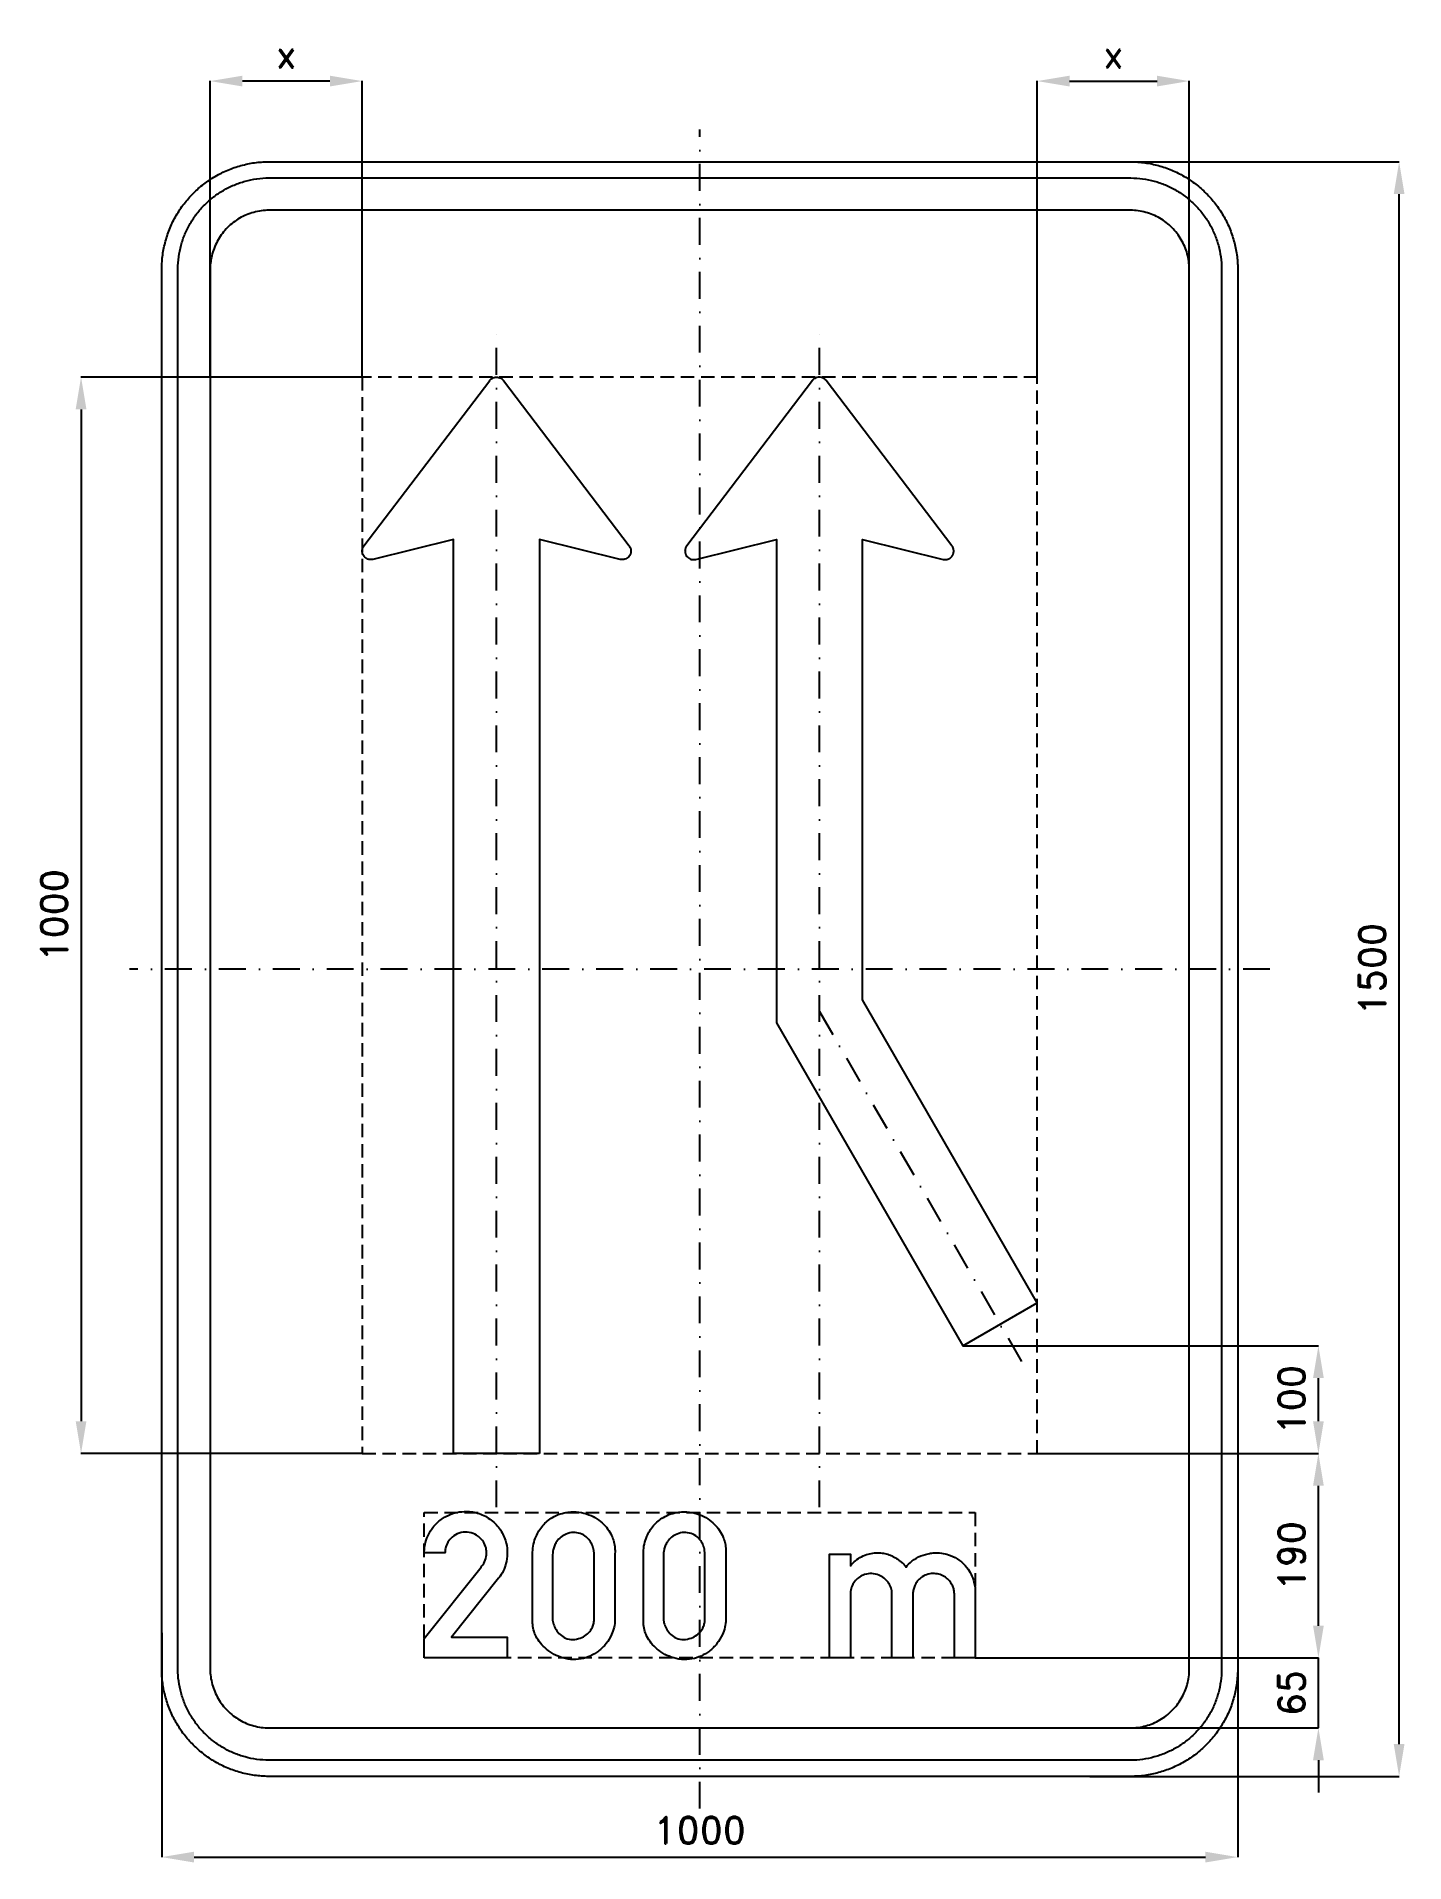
# Model space of a CAD drawing. Header units: millimetres. Extents: x -616 to 655, y -830 to 866.
import ezdxf

# ---------------------------------------------------------------- set-up
doc = ezdxf.new("R2010")
doc.units = ezdxf.units.MM
doc.header["$LTSCALE"] = 5
doc.linetypes.add('ČERCHOVANÁX2', pattern=[2, 1, -0.5, 0, -0.5])
doc.linetypes.add('ČÁRKOVANÁX2', pattern=[1.5, 1, -0.5])
doc.layers.add('Kóty', color=2, linetype='Continuous')
doc.layers.add('Značka', color=7, linetype='Continuous')
doc.styles.get("Standard").update_dxf_attribs({"font": 'romand.shx', "height": 25})
doc.dimstyles.get("Standard").update_dxf_attribs({"dimtxt": 25, "dimasz": 30, "dimexe": 0.18, "dimexo": 0.0625, "dimgap": 12.5, "dimtad": 1, "dimdec": 0, "dimzin": 0, "dimdsep": 46, "dimtxsty": 'Standard', "dimcen": 0.09, "dimadec": 0, "dimazin": 0, "dimtfac": 1, "dimtdec": 0, "dimtofl": 0, "dimtmove": 0, "dimatfit": 3, "dimfxl": 1, "dimtolj": 1, "dimtzin": 0, "dimarcsym": 0})

msp = doc.modelspace()

# ---------------------------------------------------------------- blocks, each defined once
blk = doc.blocks.new('*D0')
at = {"layer": 'Defpoints', "color": 0, "transparency": 16777216}
for p in [(-500, -616.4), (500, -616.4), (500, -825)]:
    blk.add_point(p, dxfattribs=at)
at = {"layer": 'Kóty', "color": 0, "lineweight": -2, "transparency": 16777216}
for p, q in [((-500, -616.5), (-500, -825.2)), ((500, -616.5), (500, -825.2)), ((-470, -825), (470, -825))]:
    blk.add_line(p, q, dxfattribs=at)
at = {"layer": 'Kóty', "color": 0, "transparency": 16777216}
for points in [[(-470, -820), (-470, -830), (-500, -825)], [(470, -820), (470, -830), (500, -825)]]:
    blk.add_solid(points, dxfattribs=at)
at = {"layer": 'Kóty', "color": 0, "transparency": 16777216, "insert": (0, -800), "char_height": 25, "attachment_point": 5}
blk.add_mtext('\\A1;1000', dxfattribs=at)
blk = doc.blocks.new('*D1')
at = {"layer": 'Defpoints', "color": 0, "transparency": 16777216}
for p in [(256, -640), (575, -640), (334.2, -705)]:
    blk.add_point(p, dxfattribs=at)
at = {"layer": 'Kóty', "color": 0, "lineweight": -2, "transparency": 16777216}
for p, q in [((575, -610), (575, -580)), ((256.1, -640), (575.2, -640)), ((334.3, -705), (575.2, -705)), ((575, -735), (575, -765))]:
    blk.add_line(p, q, dxfattribs=at)
at = {"layer": 'Kóty', "color": 0, "transparency": 16777216}
for points in [[(570, -610), (580, -610), (575, -640)], [(570, -735), (580, -735), (575, -705)]]:
    blk.add_solid(points, dxfattribs=at)
at = {"layer": 'Kóty', "color": 0, "transparency": 16777216, "insert": (550, -672.5), "char_height": 25, "attachment_point": 5, "rotation": 90}
blk.add_mtext('\\A1;65', dxfattribs=at)
blk = doc.blocks.new('*D2')
at = {"layer": 'Defpoints', "color": 0, "transparency": 16777216}
for p in [(313.68, -450), (575, -450), (256.0915, -639.986)]:
    blk.add_point(p, dxfattribs=at)
at = {"layer": 'Kóty', "color": 0, "lineweight": -2, "transparency": 16777216}
for p, q in [((313.7425, -450), (575.18, -450)), ((575, -609.986), (575, -480)), ((256.154, -639.986), (575.18, -639.986))]:
    blk.add_line(p, q, dxfattribs=at)
at = {"layer": 'Kóty', "color": 0, "transparency": 16777216}
for points in [[(570, -480), (580, -480), (575, -450)], [(570, -609.986), (580, -609.986), (575, -639.986)]]:
    blk.add_solid(points, dxfattribs=at)
at = {"layer": 'Kóty', "color": 0, "transparency": 16777216, "insert": (550, -544.993), "char_height": 25, "attachment_point": 5, "rotation": 90}
blk.add_mtext('\\A1;190', dxfattribs=at)
blk = doc.blocks.new('*D3')
at = {"layer": 'Defpoints', "color": 0, "transparency": 16777216}
for p in [(362.4, 750), (650, 750), (362.4, -750)]:
    blk.add_point(p, dxfattribs=at)
at = {"layer": 'Kóty', "color": 0, "lineweight": -2, "transparency": 16777216}
for p, q in [((362.5, 750), (650.2, 750)), ((650, -720), (650, 720)), ((362.5, -750), (650.2, -750))]:
    blk.add_line(p, q, dxfattribs=at)
at = {"layer": 'Kóty', "color": 0, "transparency": 16777216}
for points in [[(645, 720), (655, 720), (650, 750)], [(645, -720), (655, -720), (650, -750)]]:
    blk.add_solid(points, dxfattribs=at)
at = {"layer": 'Kóty', "color": 0, "transparency": 16777216, "insert": (625, 0), "char_height": 25, "attachment_point": 5, "rotation": 90}
blk.add_mtext('\\A1;1500', dxfattribs=at)
blk = doc.blocks.new('*D4')
at = {"layer": 'Defpoints', "color": 0, "transparency": 16777216}
for p in [(-455, 825), (-455, 550), (-313.7425, 550)]:
    blk.add_point(p, dxfattribs=at)
at = {"layer": 'Kóty', "color": 0, "lineweight": -2, "transparency": 16777216}
for p, q in [((-455, 550.0625), (-455, 825.18)), ((-343.7425, 825), (-425, 825)), ((-313.7425, 550.0625), (-313.7425, 825.18))]:
    blk.add_line(p, q, dxfattribs=at)
at = {"layer": 'Kóty', "color": 0, "transparency": 16777216}
for points in [[(-425, 830), (-425, 820), (-455, 825)], [(-343.7425, 830), (-343.7425, 820), (-313.7425, 825)]]:
    blk.add_solid(points, dxfattribs=at)
at = {"layer": 'Kóty', "color": 0, "transparency": 16777216, "insert": (-384.37125, 850), "char_height": 25, "attachment_point": 5}
blk.add_mtext('\\A1;x', dxfattribs=at)
blk = doc.blocks.new('*D5')
at = {"layer": 'Defpoints', "color": 0, "transparency": 16777216}
for p in [(455, 825), (313.68, 550), (455, 550)]:
    blk.add_point(p, dxfattribs=at)
at = {"layer": 'Kóty', "color": 0, "lineweight": -2, "transparency": 16777216}
for p, q in [((313.68, 550.0625), (313.68, 825.18)), ((343.68, 825), (425, 825)), ((455, 550.0625), (455, 825.18))]:
    blk.add_line(p, q, dxfattribs=at)
at = {"layer": 'Kóty', "color": 0, "transparency": 16777216}
for points in [[(343.68, 830), (343.68, 820), (313.68, 825)], [(425, 830), (425, 820), (455, 825)]]:
    blk.add_solid(points, dxfattribs=at)
at = {"layer": 'Kóty', "color": 0, "transparency": 16777216, "insert": (384.34, 850), "char_height": 25, "attachment_point": 5}
blk.add_mtext('\\A1;x', dxfattribs=at)
blk = doc.blocks.new('*D6')
at = {"layer": 'Defpoints', "color": 0, "transparency": 16777216}
for p in [(-313.68, 550), (-575, -450), (-313.68, -450)]:
    blk.add_point(p, dxfattribs=at)
at = {"layer": 'Kóty', "color": 0, "lineweight": -2, "transparency": 16777216}
for p, q in [((-313.7425, 550), (-575.18, 550)), ((-575, 520), (-575, -420)), ((-313.7425, -450), (-575.18, -450))]:
    blk.add_line(p, q, dxfattribs=at)
at = {"layer": 'Kóty', "color": 0, "transparency": 16777216}
for points in [[(-580, 520), (-570, 520), (-575, 550)], [(-580, -420), (-570, -420), (-575, -450)]]:
    blk.add_solid(points, dxfattribs=at)
at = {"layer": 'Kóty', "color": 0, "transparency": 16777216, "insert": (-600, 50), "char_height": 25, "attachment_point": 5, "rotation": 90}
blk.add_mtext('\\A1;1000', dxfattribs=at)
blk = doc.blocks.new('*D7')
at = {"layer": 'Defpoints', "color": 0, "transparency": 16777216}
for p in [(244.4, -349.992), (575, -349.992), (313.7425, -450)]:
    blk.add_point(p, dxfattribs=at)
at = {"layer": 'Kóty', "color": 0, "lineweight": -2, "transparency": 16777216}
for p, q in [((244.4625, -349.992), (575.18, -349.992)), ((575, -420), (575, -379.992)), ((313.805, -450), (575.18, -450))]:
    blk.add_line(p, q, dxfattribs=at)
at = {"layer": 'Kóty', "color": 0, "transparency": 16777216}
for points in [[(570, -379.992), (580, -379.992), (575, -349.992)], [(570, -420), (580, -420), (575, -450)]]:
    blk.add_solid(points, dxfattribs=at)
at = {"layer": 'Kóty', "color": 0, "transparency": 16777216, "insert": (550, -399.996), "char_height": 25, "attachment_point": 5, "rotation": 90}
blk.add_mtext('\\A1;100', dxfattribs=at)

# ---------------------------------------------------------------- dimensions: what is measured, and where the dimension line sits
at = {"layer": 'Kóty'}
for base, p1, p2, picture, middle in [((-455, 825), (-313.7425, 550), (-455, 550), '*D4', (-384.3712, 850)), ((455, 825), (313.68, 550), (455, 550), '*D5', (384.34, 850))]:
    dim = msp.add_linear_dim(base=base, p1=p1, p2=p2, text='x', dimstyle='Standard', dxfattribs=at)
    dim.commit()
    dim.dimension.update_dxf_attribs({"geometry": picture, "text_midpoint": middle})
for base, p1, p2, picture, middle in [((650, 750), (362.3942, -750), (362.3942, 750), '*D3', (625, 0)), ((-575, -450), (-313.68, 550), (-313.68, -450), '*D6', (-600, 50)), ((575, -349.992), (313.7425, -450), (244.4, -349.992), '*D7', (550, -399.996)), ((575, -450), (256.0915, -639.986), (313.68, -450), '*D2', (550, -544.993)), ((575, -639.986), (334.2448, -705), (256.029, -639.986), '*D1', (550, -672.493))]:
    dim = msp.add_linear_dim(base=base, p1=p1, p2=p2, angle=90, dimstyle='Standard', dxfattribs=at)
    dim.commit()
    dim.dimension.update_dxf_attribs({"geometry": picture, "text_midpoint": middle})
dim = msp.add_linear_dim(base=(500, -825), p1=(-500, -616.4453), p2=(500, -616.4453), dimstyle='Standard', dxfattribs=at)
dim.commit()
dim.dimension.update_dxf_attribs({"geometry": '*D0', "text_midpoint": (0, -800)})

# ---------------------------------------------------------------- linework, layer by layer
at = {"layer": 'Kóty'}
msp.add_lwpolyline([(575, -705), (575, -639.986)], dxfattribs=at)
at = {"layer": 'Značka', "color": 6, "linetype": 'ČERCHOVANÁX2', "ltscale": 5}
msp.add_line((111.215, -39.27), (304.058, -373.2839), dxfattribs=at)
for points in [[(0, -780), (0, 780)], [(-188.785, -500), (-188.785, 600)], [(111.215, -499.988), (111.215, 600.012)], [(530, 0), (-530, 0)]]:
    msp.add_lwpolyline(points, dxfattribs=at)
at = {"layer": 'Značka', "color": 5}
for points in [[(-400, -750), (-400.393, -749.9988), (-400.785, -749.9969, -0.0321801), (-413.6978, -749.0925, -0.0354432), (-426.3873, -746.4557, -0.0362667), (-438.6591, -742.3068, -0.0344205), (-450.2266, -736.4713, -0.0337216), (-461.0042, -729.2849, -0.0340847), (-470.7107, -720.7107, -0.0342086), (-479.2931, -711.0064, -0.0342292), (-486.4713, -700.2266, -0.0340441), (-492.2651, -688.6512, -0.0334121), (-496.4557, -676.3873, -0.0341269), (-499.1355, -663.6918, -0.0367447), (-499.9969, -650.785), (-499.9989, -650.393), (-500, -650), (-500, 650), (-499.9988, 650.39), (-499.9969, 650.79, -0.0321796), (-499.0925, 663.7, -0.0354411), (-496.4557, 676.39, -0.0362697), (-492.3068, 688.66, -0.0344172), (-486.4713, 700.23, -0.033719), (-479.2849, 711, -0.0340776), (-470.7107, 720.71, -0.0342077), (-461.0064, 729.29, -0.0342268), (-450.2266, 736.47, -0.0340514), (-438.6512, 742.27, -0.0334162), (-426.3873, 746.46, -0.0341286), (-413.6918, 749.14, -0.0367456), (-400.785, 750), (-400.393, 750), (-400, 750), (400, 750), (400.393, 750), (400.785, 750, -0.0321794), (413.698, 749.09, -0.0354509), (426.387, 746.46, -0.0362816), (438.659, 742.31, -0.0344246), (450.227, 736.47, -0.0337312), (461.004, 729.28, -0.034081), (470.711, 720.71, -0.0342138), (479.293, 711.01, -0.0342285), (486.471, 700.23, -0.0340344), (492.265, 688.65, -0.0334114), (496.46, 676.39, -0.0341223), (499.14, 663.69, -0.0367412), (500, 650.79), (500, 650.39), (500, 650), (500, -650), (500, -650.393), (500, -650.785, -0.0321792), (499.09, -663.6978, -0.0354418), (496.46, -676.3873, -0.0362638), (492.307, -688.6591, -0.0344153), (486.471, -700.2266, -0.0337192), (479.285, -711.0042, -0.034086), (470.711, -720.7107, -0.0342054), (461.006, -729.2931, -0.0342295), (450.227, -736.4713, -0.0340459), (438.651, -742.2651, -0.0334135), (426.387, -746.4557, -0.034127), (413.692, -749.1355, -0.036745), (400.785, -749.9969), (400.393, -749.9989), (400, -750), (-400, -750)], [(-400, -735), (-400.334, -734.999), (-400.668, -734.9974, -0.0321799), (-411.6431, -734.2286, -0.0354431), (-422.4292, -731.9874, -0.036267), (-432.8602, -728.4608, -0.0344205), (-442.6926, -723.5006, -0.0337214), (-451.8536, -717.3922, -0.0340847), (-460.1041, -710.1041, -0.0342085), (-467.3991, -701.8554, -0.0342292), (-473.5006, -692.6926, -0.0340447), (-478.4254, -682.8535, -0.0334123), (-481.9874, -672.4292, -0.0341271), (-484.2652, -661.638, -0.0367448), (-484.9974, -650.668), (-484.9991, -650.334), (-485, -650), (-485, 650), (-484.999, 650.33), (-484.9974, 650.67, -0.0321808), (-484.2286, 661.64, -0.0354437), (-481.9874, 672.43, -0.0362674), (-478.4608, 682.86, -0.034419), (-473.5006, 692.69, -0.0337112), (-467.3922, 701.85, -0.0340785), (-460.1041, 710.1, -0.034195), (-451.8554, 717.4, -0.0342194), (-442.6926, 723.5, -0.0340514), (-432.8535, 728.43, -0.0334085), (-422.4292, 731.99, -0.0341207), (-411.638, 734.27, -0.0367451), (-400.668, 735), (-400.334, 735), (-400, 735), (400, 735), (400.334, 735), (400.668, 735, -0.0321738), (411.643, 734.23, -0.0354396), (422.429, 731.99, -0.0362613), (432.86, 728.46, -0.0344296), (442.693, 723.5, -0.0337309), (451.854, 717.39, -0.0340802), (460.104, 710.1, -0.0342125), (467.399, 701.86, -0.03423), (473.501, 692.69, -0.0340367), (478.425, 682.85, -0.0334178), (481.987, 672.43, -0.0341274), (484.265, 661.64, -0.0367509), (484.997, 650.67), (484.999, 650.33), (485, 650), (485, -650), (484.999, -650.334), (484.997, -650.668, -0.0321847), (484.229, -661.6431, -0.0354498), (481.987, -672.4292, -0.0362714), (478.461, -682.8602, -0.0344187), (473.501, -692.6926, -0.0337149), (467.392, -701.8536, -0.0340831), (460.104, -710.1041, -0.0342094), (451.855, -717.3991, -0.0342308), (442.693, -723.5006, -0.0340424), (432.854, -728.4254, -0.0334111), (422.429, -731.9874, -0.0341271), (411.638, -734.2652, -0.0367448), (400.668, -734.9974), (400.334, -734.9991), (400, -735), (-400, -735)], [(-400, -705), (400, -705), (400.216, -704.9994), (400.432, -704.9983, 0.0321799), (407.534, -704.5008, 0.0354424), (414.513, -703.0507, 0.0362647), (421.263, -700.7687, 0.0344223), (427.625, -697.5592, 0.033717), (433.552, -693.6067, 0.034088), (438.891, -688.8909, 0.0342122), (443.611, -683.5535, 0.0342287), (447.559, -677.6246, 0.0340415), (450.746, -671.2582, 0.0334124), (453.051, -664.513, 0.0341249), (454.525, -657.5305, 0.0367432), (454.998, -650.432), (454.999, -650.216), (455, -650), (455, 650), (454.999, 650.22), (454.998, 650.43, 0.0321867), (454.501, 657.53, 0.0354421), (453.051, 664.51, 0.0362779), (450.769, 671.26, 0.0344207), (447.559, 677.62, 0.0337176), (443.607, 683.55, 0.0340785), (438.891, 688.89, 0.0341988), (433.554, 693.61, 0.0342361), (427.625, 697.56, 0.0340303), (421.258, 700.75, 0.033395), (414.513, 703.05, 0.0341092), (407.53, 704.52, 0.0367438), (400.432, 705), (400.216, 705), (400, 705), (-400, 705), (-400.216, 705), (-400.432, 705, 0.0321706), (-407.5338, 704.5, 0.0354292), (-414.513, 703.05, 0.036266), (-421.2625, 700.77, 0.0344312), (-427.6246, 697.56, 0.0337345), (-433.5523, 693.61, 0.034079), (-438.8909, 688.89, 0.0342245), (-443.6112, 683.55, 0.0342352), (-447.5592, 677.62, 0.0340405), (-450.7458, 671.26, 0.0334087), (-453.0507, 664.51, 0.034125), (-454.5245, 657.53, 0.0367448), (-454.9983, 650.43), (-454.9994, 650.22), (-455, 650), (-455, -650), (-454.9994, -650.216), (-454.9983, -650.432, 0.0321797), (-454.5008, -657.5338, 0.0354429), (-453.0507, -664.513, 0.0362669), (-450.7687, -671.2625, 0.0344214), (-447.5592, -677.6246, 0.0337215), (-443.6067, -683.5523, 0.0340845), (-438.8909, -688.8909, 0.0342083), (-433.5535, -693.6112, 0.0342301), (-427.6246, -697.5592, 0.0340439), (-421.2582, -700.7458, 0.0334124), (-414.513, -703.0507, 0.0341275), (-407.5305, -704.5245, 0.0367453), (-400.432, -704.9983), (-400.216, -704.9994), (-400, -705)], [(71.2, -50.004), (244.4, -349.992), (313.68, -309.994), (151.2, -28.569), (151.2, 399.21), (226.15, 380.67), (226.25, 380.64), (226.35, 380.62), (226.4, 380.6), (226.45, 380.59), (226.66, 380.55), (226.86, 380.51), (227.12, 380.47), (227.38, 380.45), (227.65, 380.43), (227.91, 380.42, 0.00839708), (228.17, 380.43), (228.43, 380.44), (228.69, 380.45), (228.95, 380.47), (229.21, 380.51), (229.47, 380.55), (229.73, 380.6), (229.98, 380.66), (230.24, 380.73), (230.49, 380.81), (230.74, 380.89), (230.98, 380.97), (231.22, 381.07), (231.46, 381.18), (231.7, 381.29), (231.93, 381.42), (232.16, 381.55), (232.38, 381.69), (232.6, 381.83), (232.81, 381.98), (233.02, 382.14), (233.22, 382.31), (233.42, 382.48), (233.61, 382.66), (233.8, 382.84), (233.98, 383.04), (234.15, 383.23), (234.32, 383.43), (234.48, 383.64), (234.63, 383.85), (234.78, 384.06), (234.92, 384.29), (235.05, 384.52), (235.17, 384.75), (235.29, 384.98), (235.4, 385.22), (235.5, 385.46), (235.59, 385.71), (235.68, 385.95), (235.75, 386.2), (235.82, 386.45), (235.88, 386.71), (235.93, 386.96), (235.98, 387.22), (236.02, 387.48), (236.04, 387.75), (236.06, 388.01), (236.07, 388.27), (236.07, 388.53), (236.06, 388.8), (236.05, 389.06), (236.02, 389.32), (235.99, 389.58), (235.95, 389.84), (235.9, 390.09), (235.84, 390.35), (235.77, 390.6), (235.69, 390.85), (235.61, 391.1), (235.52, 391.34), (235.42, 391.59), (235.32, 391.83), (235.2, 392.06), (235.08, 392.29), (234.97, 392.47), (234.86, 392.65), (234.84, 392.69), (234.81, 392.74), (234.68, 392.94), (234.55, 393.12), (234.49, 393.2), (234.43, 393.28), (117.55, 546.84), (117.49, 546.92), (117.42, 547.01), (116.72, 547.78), (115.91, 548.45), (115.03, 549.01), (114.08, 549.45), (113.09, 549.77), (112.05, 549.95), (111.01, 550), (109.97, 549.9), (108.94, 549.68), (107.96, 549.32), (107.03, 548.84), (106.18, 548.23), (105.52, 547.65), (104.94, 546.99), (104.88, 546.92), (104.82, 546.84), (-12.06, 393.28), (-12.12, 393.19), (-12.19, 393.11), (-12.22, 393.06), (-12.25, 393.02), (-12.37, 392.85), (-12.48, 392.68), (-12.62, 392.45), (-12.74, 392.23), (-12.86, 391.99), (-12.97, 391.75), (-13.08, 391.51), (-13.17, 391.27), (-13.26, 391.02), (-13.34, 390.77), (-13.42, 390.52), (-13.48, 390.27), (-13.54, 390.01), (-13.59, 389.75), (-13.62, 389.5), (-13.65, 389.24), (-13.68, 388.97), (-13.69, 388.71), (-13.7, 388.45), (-13.69, 388.19), (-13.68, 387.93), (-13.66, 387.66), (-13.63, 387.41), (-13.59, 387.15), (-13.55, 386.89), (-13.49, 386.63), (-13.43, 386.38), (-13.36, 386.13), (-13.28, 385.88), (-13.19, 385.63), (-13.09, 385.39), (-12.99, 385.15), (-12.88, 384.91), (-12.76, 384.67), (-12.66, 384.49), (-12.56, 384.31), (-12.53, 384.26), (-12.5, 384.22), (-11.89, 383.37), (-11.18, 382.6), (-10.37, 381.94), (-9.49, 381.38), (-8.53, 380.95), (-7.53, 380.64), (-6.5, 380.47), (-5.45, 380.43), (-4.41, 380.54), (-4.18, 380.58), (-3.96, 380.62), (-3.87, 380.64), (-3.77, 380.67), (71.19, 399.21), (71.19, 375.21), (71.2, 375.21), (71.2, -50.004)], [(-256.029, -640), (-256.029, -621.958), (-203.224, -555.498), (-202.45, -554.521, 0.012145), (-201.705, -553.516, 0.0829873), (-198.851, -547.512, 0.0944025), (-198.218, -540.887, 0.0921287), (-199.615, -534.894, 0.0840342), (-203.013, -529.694, 0.098134), (-208.986, -525.033, 0.106051), (-216.246, -523.098, 0.106165), (-223.632, -524.027, 0.0999509), (-230.112, -527.837, 0.0837242), (-234.149, -532.512, 0.0916439), (-236.313, -538.159, 0.0261465), (-236.639, -540.244, 0.00868214), (-236.82, -542.35), (-256.029, -542.35, -0.00337265), (-255.983, -540.535, -0.0101345), (-255.888, -538.722, -0.0594227), (-254.289, -530.616, -0.0582357), (-250.826, -523.042, -0.072151), (-244.404, -514.743, -0.072221), (-235.92, -508.614, -0.0614823), (-227.767, -505.261, -0.0599417), (-219.03, -503.959, -0.0830635), (-206.56, -505.412, -0.0870473), (-195.237, -510.92, -0.0877663), (-186.162, -519.658, -0.0877983), (-180.626, -530.903, -0.068488), (-178.906, -540.504, -0.0624201), (-179.726, -550.253, -0.0506865), (-181.843, -557.506, -0.0618433), (-185.477, -564.034), (-186.198, -565.02), (-186.94, -565.989), (-230.801, -620.734), (-178.966, -620.734), (-178.966, -640), (-256.029, -640)], [(-155.341, -544.094), (-155.351, -542.884), (-155.341, -541.675, -0.0490225), (-154.459, -534.293, -0.0499929), (-152.121, -527.163, -0.0795376), (-145.92, -516.976, -0.0890853), (-136.807, -509.43, -0.0597951), (-129.832, -506.201, -0.052017), (-122.295, -504.592, -0.0620169), (-112.464, -504.58, -0.0644988), (-102.959, -507.011, -0.0554379), (-95.609, -510.687, -0.0554825), (-89.248, -515.884, -0.0511066), (-84.575, -521.502, -0.0548963), (-81.19, -527.964, -0.0452364), (-79.464, -533.51, -0.0459812), (-78.771, -539.256, -0.0123003), (-78.738, -541.268), (-78.771, -543.278), (-78.771, -602.116), (-78.76, -603.325), (-78.771, -604.534, -0.0517782), (-79.681, -611.531, -0.0496953), (-81.991, -618.245, -0.0667968), (-87.02, -626.695, -0.0659039), (-94.085, -633.545, -0.0611003), (-101.694, -638.187, -0.0641427), (-110.201, -640.802, -0.0696613), (-119.991, -641.323, -0.0674503), (-129.551, -639.198, -0.0568093), (-137.261, -635.548, -0.0495859), (-144.063, -630.325, -0.0480535), (-149.206, -624.754, -0.0658838), (-152.923, -618.245, -0.05477), (-154.715, -612.326, -0.0423596), (-155.341, -606.152), (-155.366, -604.131), (-155.341, -602.116), (-155.341, -544.094)], [(-52.334, -544.094), (-52.343, -542.884), (-52.334, -541.675, -0.0490225), (-51.451, -534.293, -0.0499929), (-49.113, -527.163, -0.0795376), (-42.913, -516.976, -0.0890853), (-33.799, -509.43, -0.0597951), (-26.824, -506.201, -0.052017), (-19.287, -504.592, -0.0620169), (-9.456, -504.58, -0.0644988), (0.049, -507.011, -0.0554397), (7.398, -510.687, -0.0554872), (13.76, -515.884, -0.0511063), (18.433, -521.502, -0.0548889), (21.818, -527.964, -0.0452264), (23.544, -533.51, -0.0459813), (24.237, -539.256), (24.27, -541.268), (24.237, -543.278), (24.237, -602.116), (24.248, -603.325), (24.237, -604.534, -0.0517783), (23.327, -611.531, -0.049683), (21.016, -618.245, -0.0667968), (15.988, -626.695, -0.0659039), (8.923, -633.545, -0.0611003), (1.314, -638.187, -0.0641427), (-7.193, -640.802, -0.0696613), (-16.983, -641.323, -0.0674503), (-26.543, -639.198, -0.0568093), (-34.253, -635.548, -0.0495859), (-41.055, -630.325, -0.0480535), (-46.198, -624.754, -0.0658838), (-49.915, -618.245, -0.05477), (-51.707, -612.326, -0.0423596), (-52.334, -606.152), (-52.359, -604.131), (-52.334, -602.116), (-52.334, -544.094)], [(-136.807, -544.094), (-136.807, -602.116), (-136.817, -602.925), (-136.807, -603.733, 0.0738667), (-135.861, -608.731, 0.0595133), (-133.587, -613.408, 0.0707232), (-129.76, -618.217, 0.094581), (-124.713, -621.466, 0.108403), (-117.961, -622.799, 0.0875552), (-111.016, -621.466, 0.0781605), (-105.527, -618.612, 0.0881634), (-101.341, -614.209, 0.0617701), (-99.376, -610.531, 0.0611856), (-98.36, -606.503, 0.0251715), (-98.167, -604.314), (-98.121, -602.116), (-98.121, -544.094), (-98.248, -542.184, 0.0165076), (-98.459, -540.283, 0.0583153), (-99.733, -535.533, 0.0647307), (-102.143, -531.198, 0.0880925), (-106.724, -526.589, 0.0978901), (-112.62, -523.942, 0.0998467), (-119.187, -523.529, 0.0882722), (-125.515, -525.545, 0.0741604), (-130.171, -528.708, 0.0756696), (-133.657, -533.055, 0.0525929), (-135.395, -536.706, 0.0460724), (-136.385, -540.62, 0.0143118), (-136.629, -542.354), (-136.807, -544.094)], [(-33.799, -544.094), (-33.799, -602.116), (-33.81, -602.925), (-33.799, -603.733, 0.0738667), (-32.854, -608.731, 0.0595133), (-30.579, -613.408, 0.0707232), (-26.752, -618.217, 0.094581), (-21.705, -621.466, 0.108403), (-14.953, -622.799, 0.0875552), (-8.009, -621.466, 0.0781605), (-2.519, -618.612, 0.0881634), (1.666, -614.209, 0.0617701), (3.632, -610.531, 0.0611856), (4.648, -606.503, 0.0251715), (4.841, -604.314), (4.887, -602.116), (4.887, -544.094), (4.76, -542.184), (4.549, -540.283, 0.0583153), (3.275, -535.533, 0.0647307), (0.865, -531.198, 0.0880925), (-3.716, -526.589, 0.0978901), (-9.612, -523.942, 0.0998467), (-16.179, -523.529, 0.0882722), (-22.507, -525.545, 0.0741604), (-27.163, -528.708, 0.0756696), (-30.649, -533.055, 0.0525929), (-32.387, -536.706, 0.0460724), (-33.377, -540.62), (-33.622, -542.354), (-33.799, -544.094)], [(120.663, -639.986), (120.663, -543.517), (140.041, -543.517), (140.041, -554.261), (141.095, -553.087), (142.179, -551.941, -0.0538029), (147.45, -547.642, -0.0546322), (153.541, -544.558, -0.0497682), (159.36, -542.826, -0.0499087), (165.396, -542.28, -0.0445976), (170.777, -542.705, -0.0453411), (175.985, -544.08, -0.0415294), (180.766, -546.2, -0.0347678), (185.182, -549.03, -0.0234625), (187.604, -550.943, -0.0335206), (189.78, -553.108), (190.803, -554.331), (191.777, -555.597), (192.924, -554.243), (194.112, -552.925, -0.0720578), (201.339, -547.269, -0.0664636), (209.876, -543.756, -0.035522), (214.591, -542.683, -0.03584), (219.382, -542.294, -0.0505174), (226.274, -542.853, -0.0496498), (232.966, -544.783, -0.0682822), (241.397, -549.328, -0.0732928), (248.21, -556.005, -0.0568574), (252.23, -562.357, -0.0488263), (254.834, -569.406), (255.463, -571.997, -0.0250071), (255.86, -574.623), (255.959, -575.81), (256.029, -577), (256.029, -639.986), (236.665, -639.986), (236.665, -580.895), (236.644, -580.171), (236.609, -579.447, 0.0502404), (236.003, -575.843, 0.0509183), (234.682, -572.416, 0.0677205), (232.004, -568.307, 0.0669377), (228.326, -565.047, 0.073527), (223.499, -562.565, 0.0743199), (218.159, -561.587, 0.0807384), (212.285, -562.172, 0.0806738), (206.88, -564.583, 0.0705131), (202.989, -567.785, 0.0753926), (200.201, -571.923, 0.0507396), (198.883, -575.415, 0.0329927), (198.162, -579.081), (198.089, -579.609), (198.021, -580.136), (198.021, -639.986), (178.685, -639.986), (178.685, -580.516), (178.66, -579.707), (178.615, -578.898, 0.0737517), (177.491, -574.076, 0.0690271), (175.043, -569.716, 0.0747189), (171.3, -565.774, 0.0737804), (166.563, -563.092, 0.0890583), (159.926, -561.603, 0.0936545), (153.218, -562.544, 0.0733097), (148.642, -564.67, 0.0711353), (144.851, -568.014, 0.0770141), (141.724, -572.836, 0.0779802), (140.21, -578.322), (140.118, -579.053), (140.041, -579.784), (140.041, -639.986), (120.663, -639.986)]]:
    msp.add_lwpolyline(points, format="xyb", dxfattribs=at)
msp.add_lwpolyline([(-148.79, -450), (-228.78, -450), (-228.78, 375.21), (-228.8, 375.21), (-228.8, 399.21), (-303.76, 380.67), (-303.85, 380.64), (-303.95, 380.62), (-304.17, 380.58), (-304.4, 380.54), (-305.44, 380.43), (-306.49, 380.47), (-307.52, 380.64), (-308.52, 380.95), (-309.47, 381.38), (-310.36, 381.94), (-311.17, 382.6), (-311.88, 383.37), (-312.49, 384.22), (-312.98, 385.15), (-313.35, 386.13), (-313.36, 386.18), (-313.38, 386.23), (-313.43, 386.43), (-313.48, 386.63), (-313.53, 386.89), (-313.58, 387.15), (-313.62, 387.41), (-313.65, 387.66), (-313.67, 387.93), (-313.68, 388.19), (-313.69, 388.45), (-313.68, 388.71), (-313.66, 388.97), (-313.64, 389.24), (-313.61, 389.5), (-313.57, 389.75), (-313.53, 390.01), (-313.47, 390.27), (-313.41, 390.52), (-313.33, 390.77), (-313.25, 391.02), (-313.16, 391.27), (-313.07, 391.51), (-312.96, 391.75), (-312.87, 391.94), (-312.78, 392.13), (-312.76, 392.18), (-312.73, 392.23), (-312.17, 393.11), (-312.11, 393.19), (-312.05, 393.28), (-195.17, 546.84), (-195.11, 546.92), (-195.05, 546.99), (-194.47, 547.65), (-193.81, 548.23), (-192.96, 548.84), (-192.03, 549.32), (-191.04, 549.68), (-190.02, 549.9), (-188.98, 550), (-187.93, 549.95), (-186.9, 549.77), (-185.9, 549.45), (-184.96, 549.01), (-184.07, 548.45), (-183.27, 547.78), (-182.56, 547.01), (-182.5, 546.92), (-182.44, 546.84), (-65.55, 393.28), (-65.5, 393.2), (-65.44, 393.12), (-65.31, 392.94), (-65.18, 392.74), (-64.67, 391.83), (-64.65, 391.78), (-64.63, 391.73), (-64.54, 391.54), (-64.47, 391.34), (-64.38, 391.1), (-64.29, 390.85), (-64.22, 390.6), (-64.15, 390.35), (-64.09, 390.09), (-64.04, 389.84), (-64, 389.58), (-63.97, 389.32), (-63.94, 389.06), (-63.93, 388.8), (-63.92, 388.53), (-63.92, 388.27), (-63.93, 388.01), (-63.95, 387.75), (-63.97, 387.48), (-64.01, 387.22), (-64.05, 386.96), (-64.11, 386.71), (-64.17, 386.45), (-64.23, 386.2), (-64.31, 385.95), (-64.39, 385.71), (-64.49, 385.46), (-64.59, 385.22), (-64.7, 384.98), (-64.82, 384.75), (-64.94, 384.51), (-65.07, 384.29), (-65.18, 384.11), (-65.3, 383.93), (-65.33, 383.89), (-65.36, 383.85), (-66.01, 383.04), (-66.76, 382.31), (-67.61, 381.69), (-68.52, 381.18), (-69.5, 380.81), (-70.51, 380.55), (-71.56, 380.44), (-72.6, 380.45), (-73.64, 380.62), (-73.74, 380.64), (-73.84, 380.67), (-148.79, 399.21), (-148.79, -450)], dxfattribs=at)
at = {"layer": 'Značka', "color": 6, "linetype": 'ČÁRKOVANÁX2', "ltscale": 2.5}
msp.add_lwpolyline([(-313.68, -450), (313.68, -450), (313.68, 550), (-313.68, 550)], close=True, dxfattribs=at)
msp.add_lwpolyline([(-256, -640), (-256, -505), (256, -505), (256, -640), (-256, -640)], dxfattribs=at)

msp.set_redraw_order([(e.dxf.handle, doc.entitydb.next_handle()) for e in msp.query("TEXT MTEXT ATTDEF DIMENSION ARC_DIMENSION")])  # texts and dimensions are drawn at this point

doc.saveas('drawing.dxf')
